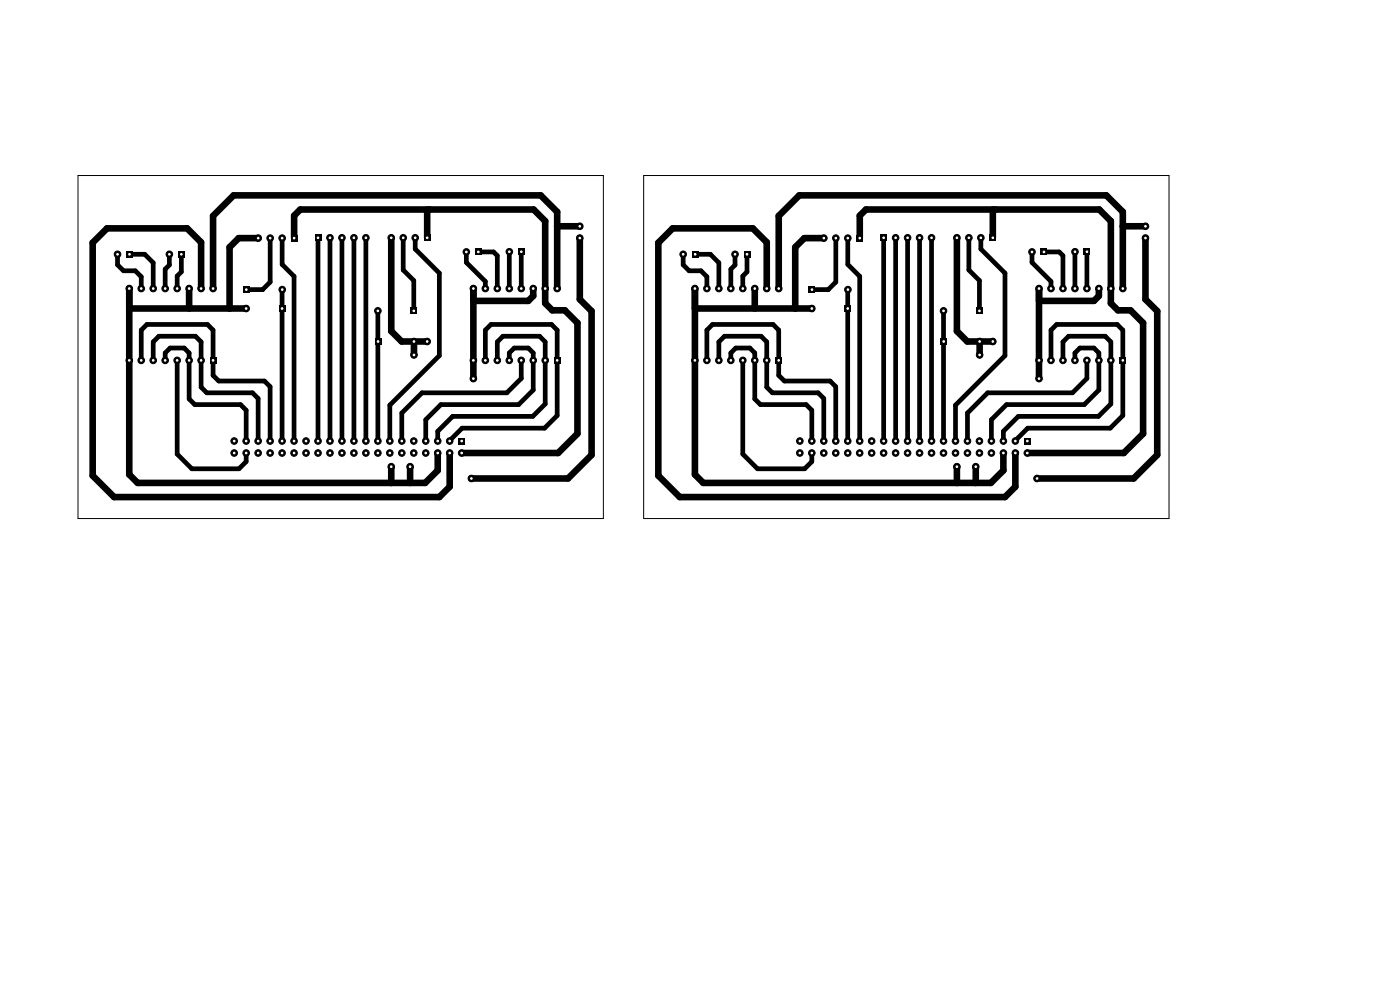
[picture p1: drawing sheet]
<svg xmlns="http://www.w3.org/2000/svg" width="297mm" height="210mm" viewBox="0 0 297 210" stroke-linecap="round" stroke-linejoin="round" font-family="sans-serif">
<g fill="#000">
<path d="M26.8 53.2h1.4v1.4h-1.4zM37.8 53.2h1.4v1.4h-1.4zM61.7 49.8h1.4v1.4h-1.4zM66.8 49.7h1.4v1.4h-1.4zM89.9 49.7h1.4v1.4h-1.4zM100.8 52.7h1.4v1.4h-1.4zM109.9 52.7h1.4v1.4h-1.4zM146.8 53.2h1.4v1.4h-1.4zM157.8 53.2h1.4v1.4h-1.4zM181.7 49.8h1.4v1.4h-1.4zM186.8 49.7h1.4v1.4h-1.4zM209.9 49.7h1.4v1.4h-1.4z"/>
<path d="M220.8 52.7h1.4v1.4h-1.4zM229.9 52.7h1.4v1.4h-1.4zM44.5 75.7h1.4v1.4h-1.4zM51.6 60.7h1.4v1.4h-1.4zM59.1 64.7h1.4v1.4h-1.4zM79.5 71.7h1.4v1.4h-1.4zM87.1 65.2h1.4v1.4h-1.4zM117.5 75.7h1.4v1.4h-1.4zM164.5 75.7h1.4v1.4h-1.4zM171.6 60.7h1.4v1.4h-1.4zM179.1 64.7h1.4v1.4h-1.4zM199.5 71.7h1.4v1.4h-1.4z"/>
<path d="M207.1 65.2h1.4v1.4h-1.4zM237.5 75.7h1.4v1.4h-1.4zM97.2 92.9h1.4v1.4h-1.4zM217.2 92.9h1.4v1.4h-1.4z"/>
</g>
<g fill="#000" stroke="#000" stroke-width=".21">
<circle cx="24.9" cy="53.9" r=".7"/>
<circle cx="35.9" cy="53.9" r=".7"/>
<circle cx="54.8" cy="50.5" r=".7"/>
<circle cx="57.3" cy="50.5" r=".7"/>
<circle cx="59.9" cy="50.5" r=".7"/>
<circle cx="70" cy="50.4" r=".7"/>
<circle cx="72.5" cy="50.4" r=".7"/>
<circle cx="75.1" cy="50.4" r=".7"/>
<circle cx="77.6" cy="50.4" r=".7"/>
<circle cx="83" cy="50.4" r=".7"/>
<circle cx="85.5" cy="50.4" r=".7"/>
<circle cx="88.1" cy="50.4" r=".7"/>
<circle cx="98.9" cy="53.4" r=".7"/>
<circle cx="108.1" cy="53.4" r=".7"/>
<circle cx="123" cy="48" r=".7"/>
<circle cx="123" cy="50.5" r=".7"/>
<circle cx="144.9" cy="53.9" r=".7"/>
<circle cx="155.9" cy="53.9" r=".7"/>
<circle cx="174.8" cy="50.5" r=".7"/>
<circle cx="177.3" cy="50.5" r=".7"/>
<circle cx="179.9" cy="50.5" r=".7"/>
<circle cx="190" cy="50.4" r=".7"/>
<circle cx="192.5" cy="50.4" r=".7"/>
<circle cx="195.1" cy="50.4" r=".7"/>
<circle cx="197.6" cy="50.4" r=".7"/>
<circle cx="203" cy="50.4" r=".7"/>
<circle cx="205.5" cy="50.4" r=".7"/>
<circle cx="208.1" cy="50.4" r=".7"/>
<circle cx="218.9" cy="53.4" r=".7"/>
<circle cx="228.1" cy="53.4" r=".7"/>
<circle cx="243" cy="48" r=".7"/>
<circle cx="243" cy="50.5" r=".7"/>
<circle cx="27.4" cy="61.2" r=".7"/>
<circle cx="27.4" cy="76.4" r=".7"/>
<circle cx="30" cy="76.4" r=".7"/>
<circle cx="30" cy="61.2" r=".7"/>
<circle cx="32.5" cy="61.2" r=".7"/>
<circle cx="32.5" cy="76.4" r=".7"/>
<circle cx="35" cy="61.2" r=".7"/>
<circle cx="35" cy="76.4" r=".7"/>
<circle cx="37.6" cy="76.4" r=".7"/>
<circle cx="37.6" cy="61.2" r=".7"/>
<circle cx="40.1" cy="61.2" r=".7"/>
<circle cx="40.1" cy="76.4" r=".7"/>
<circle cx="42.7" cy="61.2" r=".7"/>
<circle cx="42.7" cy="76.4" r=".7"/>
<circle cx="45.2" cy="61.2" r=".7"/>
<circle cx="52.2" cy="65.4" r=".7"/>
<circle cx="59.9" cy="61.4" r=".7"/>
<circle cx="80.2" cy="65.9" r=".7"/>
<circle cx="87.8" cy="75.3" r=".7"/>
<circle cx="87.8" cy="72.4" r=".7"/>
<circle cx="90.6" cy="72.4" r=".7"/>
<circle cx="100.4" cy="61.2" r=".7"/>
<circle cx="100.4" cy="76.4" r=".7"/>
<circle cx="103" cy="61.2" r=".7"/>
<circle cx="103" cy="76.4" r=".7"/>
<circle cx="105.5" cy="76.4" r=".7"/>
<circle cx="105.5" cy="61.2" r=".7"/>
<circle cx="108" cy="61.2" r=".7"/>
<circle cx="108" cy="76.4" r=".7"/>
<circle cx="110.6" cy="61.2" r=".7"/>
<circle cx="110.6" cy="76.4" r=".7"/>
<circle cx="113.1" cy="61.2" r=".7"/>
<circle cx="113.1" cy="76.4" r=".7"/>
<circle cx="115.7" cy="76.4" r=".7"/>
<circle cx="115.7" cy="61.2" r=".7"/>
<circle cx="118.2" cy="61.2" r=".7"/>
<circle cx="147.4" cy="76.4" r=".7"/>
<circle cx="147.4" cy="61.2" r=".7"/>
<circle cx="150" cy="76.4" r=".7"/>
<circle cx="150" cy="61.2" r=".7"/>
<circle cx="152.5" cy="76.4" r=".7"/>
<circle cx="152.5" cy="61.2" r=".7"/>
<circle cx="155" cy="76.4" r=".7"/>
<circle cx="155" cy="61.2" r=".7"/>
<circle cx="157.6" cy="61.2" r=".7"/>
<circle cx="157.6" cy="76.4" r=".7"/>
<circle cx="160.1" cy="61.2" r=".7"/>
<circle cx="160.1" cy="76.4" r=".7"/>
<circle cx="162.7" cy="76.4" r=".7"/>
<circle cx="162.7" cy="61.2" r=".7"/>
<circle cx="165.2" cy="61.2" r=".7"/>
<circle cx="172.2" cy="65.4" r=".7"/>
<circle cx="179.9" cy="61.4" r=".7"/>
<circle cx="200.2" cy="65.9" r=".7"/>
<circle cx="207.8" cy="75.3" r=".7"/>
<circle cx="207.8" cy="72.4" r=".7"/>
<circle cx="210.6" cy="72.4" r=".7"/>
<circle cx="220.4" cy="76.4" r=".7"/>
<circle cx="220.4" cy="61.2" r=".7"/>
<circle cx="223" cy="76.4" r=".7"/>
<circle cx="223" cy="61.2" r=".7"/>
<circle cx="225.5" cy="76.4" r=".7"/>
<circle cx="225.5" cy="61.2" r=".7"/>
<circle cx="228" cy="76.4" r=".7"/>
<circle cx="228" cy="61.2" r=".7"/>
<circle cx="230.6" cy="76.4" r=".7"/>
<circle cx="230.6" cy="61.2" r=".7"/>
<circle cx="233.1" cy="61.2" r=".7"/>
<circle cx="233.1" cy="76.4" r=".7"/>
<circle cx="235.7" cy="76.4" r=".7"/>
<circle cx="235.7" cy="61.2" r=".7"/>
<circle cx="238.2" cy="61.2" r=".7"/>
<circle cx="49.7" cy="96.1" r=".7"/>
<circle cx="49.7" cy="93.6" r=".7"/>
<circle cx="52.2" cy="96.1" r=".7"/>
<circle cx="52.2" cy="93.6" r=".7"/>
<circle cx="54.8" cy="96.1" r=".7"/>
<circle cx="54.8" cy="93.6" r=".7"/>
<circle cx="57.3" cy="93.6" r=".7"/>
<circle cx="57.3" cy="96.1" r=".7"/>
<circle cx="59.8" cy="96.1" r=".7"/>
<circle cx="59.8" cy="93.6" r=".7"/>
<circle cx="62.4" cy="96.1" r=".7"/>
<circle cx="62.4" cy="93.6" r=".7"/>
<circle cx="64.9" cy="93.6" r=".7"/>
<circle cx="64.9" cy="96.1" r=".7"/>
<circle cx="67.5" cy="96.1" r=".7"/>
<circle cx="67.5" cy="93.6" r=".7"/>
<circle cx="70" cy="96.1" r=".7"/>
<circle cx="70" cy="93.6" r=".7"/>
<circle cx="72.5" cy="93.6" r=".7"/>
<circle cx="72.5" cy="96.1" r=".7"/>
<circle cx="75.1" cy="96.1" r=".7"/>
<circle cx="75.1" cy="93.6" r=".7"/>
<circle cx="77.6" cy="93.6" r=".7"/>
<circle cx="77.6" cy="96.1" r=".7"/>
<circle cx="80.2" cy="93.6" r=".7"/>
<circle cx="80.2" cy="96.1" r=".7"/>
<circle cx="82.7" cy="93.6" r=".7"/>
<circle cx="82.7" cy="96.1" r=".7"/>
<circle cx="83" cy="99" r=".7"/>
<circle cx="85.2" cy="93.6" r=".7"/>
<circle cx="85.2" cy="96.1" r=".7"/>
<circle cx="87" cy="99" r=".7"/>
<circle cx="87.8" cy="93.6" r=".7"/>
<circle cx="87.8" cy="96.1" r=".7"/>
<circle cx="90.3" cy="96.1" r=".7"/>
<circle cx="90.3" cy="93.6" r=".7"/>
<circle cx="92.9" cy="96.1" r=".7"/>
<circle cx="92.9" cy="93.6" r=".7"/>
<circle cx="95.4" cy="93.6" r=".7"/>
<circle cx="95.4" cy="96.1" r=".7"/>
<circle cx="97.9" cy="96.1" r=".7"/>
<circle cx="100.4" cy="80.3" r=".7"/>
<circle cx="169.7" cy="93.6" r=".7"/>
<circle cx="169.7" cy="96.1" r=".7"/>
<circle cx="172.2" cy="96.1" r=".7"/>
<circle cx="172.2" cy="93.6" r=".7"/>
<circle cx="174.8" cy="93.6" r=".7"/>
<circle cx="174.8" cy="96.1" r=".7"/>
<circle cx="177.3" cy="93.6" r=".7"/>
<circle cx="177.3" cy="96.1" r=".7"/>
<circle cx="179.8" cy="93.6" r=".7"/>
<circle cx="179.8" cy="96.1" r=".7"/>
<circle cx="182.4" cy="93.6" r=".7"/>
<circle cx="182.4" cy="96.1" r=".7"/>
<circle cx="184.9" cy="93.6" r=".7"/>
<circle cx="184.9" cy="96.1" r=".7"/>
<circle cx="187.5" cy="96.1" r=".7"/>
<circle cx="187.5" cy="93.6" r=".7"/>
<circle cx="190" cy="93.6" r=".7"/>
<circle cx="190" cy="96.1" r=".7"/>
<circle cx="192.5" cy="96.1" r=".7"/>
<circle cx="192.5" cy="93.6" r=".7"/>
<circle cx="195.1" cy="93.6" r=".7"/>
<circle cx="195.1" cy="96.1" r=".7"/>
<circle cx="197.6" cy="96.1" r=".7"/>
<circle cx="197.6" cy="93.6" r=".7"/>
<circle cx="200.2" cy="96.1" r=".7"/>
<circle cx="200.2" cy="93.6" r=".7"/>
<circle cx="202.7" cy="96.1" r=".7"/>
<circle cx="202.7" cy="93.6" r=".7"/>
<circle cx="203" cy="99" r=".7"/>
<circle cx="205.2" cy="93.6" r=".7"/>
<circle cx="205.2" cy="96.1" r=".7"/>
<circle cx="207" cy="99" r=".7"/>
<circle cx="207.8" cy="93.6" r=".7"/>
<circle cx="207.8" cy="96.1" r=".7"/>
<circle cx="210.3" cy="93.6" r=".7"/>
<circle cx="210.3" cy="96.1" r=".7"/>
<circle cx="212.9" cy="96.1" r=".7"/>
<circle cx="212.9" cy="93.6" r=".7"/>
<circle cx="215.4" cy="93.6" r=".7"/>
<circle cx="215.4" cy="96.1" r=".7"/>
<circle cx="217.9" cy="96.1" r=".7"/>
<circle cx="220.4" cy="80.3" r=".7"/>
<circle cx="100" cy="101.5" r=".7"/>
<circle cx="220" cy="101.5" r=".7"/>
</g>
<g fill="none" stroke="#000" stroke-width="1">
<path d="M24.9 53.9v2.3l1.3 1.2h2.5l1.3 1.3v2.5M27.5 53.9h3.2l1.8 1.8v5.5M35.9 53.9v2.3l-.9 .9v4.1M38.5 53.9v3.8l-.9 .9v2.6M57.3 50.5v9.3l-1.6 1.6h-3.4M59.9 50.5v5.6l2.5 2.5v35M67.5 50.4v43.2M70 50.4v43.2M72.5 50.4v43.2M75.1 50.4v43.2M77.6 50.4v43.2M85.5 50.4v6.9l2.3 2.2v6.4"/>
<path d="M88.1 50.4v2.4l5.1 5.1v17.5l-10.5 10.5v7.7M98.9 53.4v2.3l4.1 4v1.5M101.5 53.4h3.2l.8 .8v7M108 53.4v7.8M108.1 53.4h-.1M110.6 53.4v7.8M110.6 53.4h.1M144.9 53.9v2.3l1.3 1.2h2.5l1.3 1.3v2.5M147.5 53.9h3.2l1.8 1.8v5.5M155.9 53.9v2.3l-.9 .9v4.1M158.5 53.9v3.8l-.9 .9v2.6M177.3 50.5v9.3l-1.6 1.6h-3.4"/>
<path d="M179.9 50.5v5.6l2.5 2.5v35M187.5 50.4v43.2M190 50.4v43.2M192.5 50.4v43.2M195.1 50.4v43.2M197.6 50.4v43.2M205.5 50.4v6.9l2.3 2.2v6.4M208.1 50.4v2.4l5.1 5.1v17.5l-10.5 10.5v7.7M218.9 53.4v2.3l4.1 4v1.5M221.5 53.4h3.2l.8 .8v7M228 53.4v7.8M228.1 53.4h-.1"/>
<path d="M230.6 53.4v7.8M230.6 53.4h.1M30 76.4v-6.4l1.2-1.2h12.8l1.2 1.2v9.6l1.2 1.2h9.7l1.2 1.2v11.6M32.5 76.4v-3.9l1.2-1.2h7.8l1.2 1.2v9.6l1.2 1.2h9.7l1.2 1.2v9.1M35 76.4v-1.5l1.1-1.1h3l1 1.1v9.7l1.2 1.2h9.7l1.2 1.2v6.6M37.6 76.4v19.9l3.1 3.1h10l1.5-1.5v-1.8M59.8 61.4v32.2M80.2 65.9v27.7M103 76.4v-6.4l1.2-1.2h12.8l1.2 1.2v18.2l-2.7 2.6h-17.5l-2.6 2.8M105.5 76.4v-3.9l1.2-1.2h7.8l1.2 1.2v13.2l-2.7 2.6h-17l-3.1 3.2v2.1M108 76.4v-1.5l1.1-1.1h3l1 1.1v7.8l-3.1 3.1h-16.5l-3.2 3.2v4.6M110.6 76.4v3.9l-3.1 3h-18l-4.3 4.3v6"/>
<path d="M150 76.4v-6.4l1.2-1.2h12.8l1.2 1.2v9.6l1.2 1.2h9.7l1.2 1.2v11.6M152.5 76.4v-3.9l1.2-1.2h7.8l1.2 1.2v9.6l1.2 1.2h9.7l1.2 1.2v9.1M155 76.4v-1.5l1.1-1.1h3l1 1.1v9.7l1.2 1.2h9.7l1.2 1.2v6.6M157.6 76.4v19.9l3.1 3.1h10l1.5-1.5v-1.8M179.8 61.4v32.2M200.2 65.9v27.7M223 76.4v-6.4l1.2-1.2h12.8l1.2 1.2v18.2l-2.7 2.6h-17.5l-2.6 2.8M225.5 76.4v-3.9l1.2-1.2h7.8l1.2 1.2v13.2l-2.7 2.6h-17l-3.1 3.2v2.1M228 76.4v-1.5l1.1-1.1h3l1 1.1v7.8l-3.1 3.1h-16.5l-3.2 3.2v4.6M230.6 76.4v3.9l-3.1 3h-18l-4.3 4.3v6"/>
</g>
<g fill="none" stroke="#000" stroke-width="1.4">
<path d="M54.8 50.5h-4.2l-1.9 1.9v13M62.4 50.5v-4.8l1.3-1.3h49.5l2.5 2.5v17.4l1.5 1.5h2.6l2.7 2.7v23.5l-4.1 4.1h-20.5M83 50.4v19.8l2.2 2.2h5.4M90.6 44.4v6M118.2 48h4.8M123 50.5v13l2.5 2.5v30.5l-5 5h-20.5M174.8 50.5h-4.2l-1.9 1.9v13M182.4 50.5v-4.8l1.3-1.3h49.5l2.5 2.5v17.4l1.5 1.5h2.6l2.7 2.7v23.5l-4.1 4.1h-20.5M203 50.4v19.8l2.2 2.2h5.4M210.6 44.4v6M238.2 48h4.8M243 50.5v13l2.5 2.5v30.5l-5 5h-20.5"/>
<path d="M27.4 61.2v39.5l1.8 1.7h61l2.7-2.6v-3.7M27.4 65.4h24.8M40.1 61.2v4.2M42.7 61.2v-9.8l-3-3h-17l-3 3.1v49.4l4.5 4.5h69l2.2-2.2v-7.1M45.2 61.2v-15.4l4.4-4.4h65.1l3.5 3.5v16.3M52.2 65.4h.1M87.8 75.3h.1M87.8 72.4v2.9M100.4 61.2v19.1M113.1 61.2v1.6l-1 1h-11.7M147.4 61.2v39.5l1.8 1.7h61l2.7-2.6v-3.7M147.4 65.4h24.8"/>
<path d="M160.1 61.2v4.2M162.7 61.2v-9.8l-3-3h-17l-3 3.1v49.4l4.5 4.5h69l2.2-2.2v-7.1M165.2 61.2v-15.4l4.4-4.4h65.1l3.5 3.5v16.3M172.2 65.4h.1M207.8 72.4v2.9M207.8 75.3h.1M220.4 61.2v19.1M233.1 61.2v1.6l-1 1h-11.7M83 99v3.4M87 99v3.4M203 99v3.4M207 99v3.4"/>
</g>
<path d="M16.5 37.2h111.5v72.8h-111.5zM136.5 37.2h111.5v72.8h-111.5z" fill="none" stroke="#000" stroke-width=".21"/>
<g fill="#fff" stroke="#fff" stroke-width=".21">
<circle cx="243" cy="48" r=".18"/>
<circle cx="123" cy="48" r=".18"/>
<circle cx="123" cy="50.5" r=".17"/>
<circle cx="220.4" cy="80.3" r=".17"/>
<circle cx="203" cy="99" r=".17"/>
<circle cx="90.6" cy="72.4" r=".17"/>
<circle cx="243" cy="50.5" r=".17"/>
<circle cx="100" cy="101.5" r=".18"/>
<circle cx="207" cy="99" r=".17"/>
<circle cx="83" cy="99" r=".17"/>
<circle cx="87.8" cy="75.3" r=".18"/>
<circle cx="100.4" cy="80.3" r=".17"/>
<circle cx="87" cy="99" r=".18"/>
<circle cx="207.8" cy="75.3" r=".18"/>
<circle cx="210.6" cy="72.4" r=".17"/>
<circle cx="220" cy="101.5" r=".18"/>
<circle cx="217.9" cy="93.6" r=".17"/>
<circle cx="217.9" cy="96.1" r=".17"/>
<circle cx="215.4" cy="93.6" r=".17"/>
<circle cx="215.4" cy="96.1" r=".17"/>
<circle cx="212.9" cy="93.6" r=".17"/>
<circle cx="212.9" cy="96.1" r=".17"/>
<circle cx="210.3" cy="93.6" r=".17"/>
<circle cx="210.3" cy="96.1" r=".17"/>
<circle cx="207.8" cy="93.6" r=".17"/>
<circle cx="207.8" cy="96.1" r=".17"/>
<circle cx="205.2" cy="93.6" r=".17"/>
<circle cx="205.2" cy="96.1" r=".17"/>
<circle cx="202.7" cy="93.6" r=".17"/>
<circle cx="202.7" cy="96.1" r=".17"/>
<circle cx="200.2" cy="93.6" r=".17"/>
<circle cx="200.2" cy="96.1" r=".17"/>
<circle cx="197.6" cy="93.6" r=".17"/>
<circle cx="197.6" cy="96.1" r=".17"/>
<circle cx="195.1" cy="93.6" r=".17"/>
<circle cx="195.1" cy="96.1" r=".17"/>
<circle cx="192.5" cy="93.6" r=".17"/>
<circle cx="192.5" cy="96.1" r=".17"/>
<circle cx="190" cy="93.6" r=".17"/>
<circle cx="190" cy="96.1" r=".17"/>
<circle cx="187.5" cy="93.6" r=".17"/>
<circle cx="187.5" cy="96.1" r=".17"/>
<circle cx="184.9" cy="93.6" r=".17"/>
<circle cx="184.9" cy="96.1" r=".17"/>
<circle cx="182.4" cy="93.6" r=".17"/>
<circle cx="182.4" cy="96.1" r=".17"/>
<circle cx="179.8" cy="93.6" r=".17"/>
<circle cx="179.8" cy="96.1" r=".17"/>
<circle cx="177.3" cy="93.6" r=".17"/>
<circle cx="177.3" cy="96.1" r=".17"/>
<circle cx="174.8" cy="93.6" r=".17"/>
<circle cx="174.8" cy="96.1" r=".17"/>
<circle cx="172.2" cy="93.6" r=".17"/>
<circle cx="172.2" cy="96.1" r=".17"/>
<circle cx="169.7" cy="93.6" r=".17"/>
<circle cx="169.7" cy="96.1" r=".17"/>
<circle cx="230.6" cy="53.4" r=".17"/>
<circle cx="228.1" cy="53.4" r=".17"/>
<circle cx="80.2" cy="72.4" r=".17"/>
<circle cx="87.8" cy="72.4" r=".17"/>
<circle cx="118.2" cy="76.4" r=".18"/>
<circle cx="115.7" cy="76.4" r=".18"/>
<circle cx="113.1" cy="76.4" r=".18"/>
<circle cx="110.6" cy="76.4" r=".18"/>
<circle cx="108" cy="76.4" r=".18"/>
<circle cx="105.5" cy="76.4" r=".18"/>
<circle cx="103" cy="76.4" r=".18"/>
<circle cx="100.4" cy="76.4" r=".18"/>
<circle cx="118.2" cy="61.2" r=".18"/>
<circle cx="115.7" cy="61.2" r=".18"/>
<circle cx="113.1" cy="61.2" r=".18"/>
<circle cx="110.6" cy="61.2" r=".18"/>
<circle cx="108" cy="61.2" r=".18"/>
<circle cx="105.5" cy="61.2" r=".18"/>
<circle cx="103" cy="61.2" r=".18"/>
<circle cx="100.4" cy="61.2" r=".18"/>
<circle cx="165.2" cy="76.4" r=".18"/>
<circle cx="162.7" cy="76.4" r=".18"/>
<circle cx="160.1" cy="76.4" r=".18"/>
<circle cx="157.6" cy="76.4" r=".18"/>
<circle cx="155" cy="76.4" r=".18"/>
<circle cx="152.5" cy="76.4" r=".18"/>
<circle cx="150" cy="76.4" r=".18"/>
<circle cx="147.4" cy="76.4" r=".18"/>
<circle cx="165.2" cy="61.2" r=".18"/>
<circle cx="162.7" cy="61.2" r=".18"/>
<circle cx="160.1" cy="61.2" r=".18"/>
<circle cx="157.6" cy="61.2" r=".18"/>
<circle cx="155" cy="61.2" r=".18"/>
<circle cx="152.5" cy="61.2" r=".18"/>
<circle cx="150" cy="61.2" r=".18"/>
<circle cx="147.4" cy="61.2" r=".18"/>
<circle cx="52.3" cy="61.4" r=".17"/>
<circle cx="59.9" cy="61.4" r=".17"/>
<circle cx="221.5" cy="53.4" r=".17"/>
<circle cx="218.9" cy="53.4" r=".17"/>
<circle cx="179.8" cy="65.4" r=".18"/>
<circle cx="172.2" cy="65.4" r=".18"/>
<circle cx="90.6" cy="50.4" r=".17"/>
<circle cx="88.1" cy="50.4" r=".17"/>
<circle cx="85.5" cy="50.4" r=".17"/>
<circle cx="83" cy="50.4" r=".17"/>
<circle cx="101.5" cy="53.4" r=".17"/>
<circle cx="98.9" cy="53.4" r=".17"/>
<circle cx="67.5" cy="50.4" r=".17"/>
<circle cx="70" cy="50.4" r=".17"/>
<circle cx="72.5" cy="50.4" r=".17"/>
<circle cx="75.1" cy="50.4" r=".17"/>
<circle cx="77.6" cy="50.4" r=".17"/>
<circle cx="207.8" cy="65.9" r=".17"/>
<circle cx="200.2" cy="65.9" r=".17"/>
<circle cx="158.5" cy="53.9" r=".17"/>
<circle cx="155.9" cy="53.9" r=".17"/>
<circle cx="147.5" cy="53.9" r=".17"/>
<circle cx="144.9" cy="53.9" r=".17"/>
<circle cx="27.5" cy="53.9" r=".17"/>
<circle cx="24.9" cy="53.9" r=".17"/>
<circle cx="210.6" cy="50.4" r=".17"/>
<circle cx="208.1" cy="50.4" r=".17"/>
<circle cx="205.5" cy="50.4" r=".17"/>
<circle cx="203" cy="50.4" r=".17"/>
<circle cx="200.2" cy="72.4" r=".17"/>
<circle cx="207.8" cy="72.4" r=".17"/>
<circle cx="38.5" cy="53.9" r=".18"/>
<circle cx="35.9" cy="53.9" r=".18"/>
<circle cx="172.3" cy="61.4" r=".17"/>
<circle cx="179.9" cy="61.4" r=".17"/>
<circle cx="187.5" cy="50.4" r=".17"/>
<circle cx="190" cy="50.4" r=".17"/>
<circle cx="192.5" cy="50.4" r=".17"/>
<circle cx="195.1" cy="50.4" r=".17"/>
<circle cx="197.6" cy="50.4" r=".17"/>
<circle cx="97.9" cy="93.6" r=".17"/>
<circle cx="97.9" cy="96.1" r=".17"/>
<circle cx="95.4" cy="93.6" r=".17"/>
<circle cx="95.4" cy="96.1" r=".17"/>
<circle cx="92.9" cy="93.6" r=".17"/>
<circle cx="92.9" cy="96.1" r=".17"/>
<circle cx="90.3" cy="93.6" r=".17"/>
<circle cx="90.3" cy="96.1" r=".17"/>
<circle cx="87.8" cy="93.6" r=".17"/>
<circle cx="87.8" cy="96.1" r=".17"/>
<circle cx="85.2" cy="93.6" r=".17"/>
<circle cx="85.2" cy="96.1" r=".17"/>
<circle cx="82.7" cy="93.6" r=".17"/>
<circle cx="82.7" cy="96.1" r=".17"/>
<circle cx="80.2" cy="93.6" r=".17"/>
<circle cx="80.2" cy="96.1" r=".17"/>
<circle cx="77.6" cy="93.6" r=".17"/>
<circle cx="77.6" cy="96.1" r=".17"/>
<circle cx="75.1" cy="93.6" r=".17"/>
<circle cx="75.1" cy="96.1" r=".17"/>
<circle cx="72.5" cy="93.6" r=".17"/>
<circle cx="72.5" cy="96.1" r=".17"/>
<circle cx="70" cy="93.6" r=".17"/>
<circle cx="70" cy="96.1" r=".17"/>
<circle cx="67.5" cy="93.6" r=".17"/>
<circle cx="67.5" cy="96.1" r=".17"/>
<circle cx="64.9" cy="93.6" r=".17"/>
<circle cx="64.9" cy="96.1" r=".17"/>
<circle cx="62.4" cy="93.6" r=".17"/>
<circle cx="62.4" cy="96.1" r=".17"/>
<circle cx="59.8" cy="93.6" r=".17"/>
<circle cx="59.8" cy="96.1" r=".17"/>
<circle cx="57.3" cy="93.6" r=".17"/>
<circle cx="57.3" cy="96.1" r=".17"/>
<circle cx="54.8" cy="93.6" r=".17"/>
<circle cx="54.8" cy="96.1" r=".17"/>
<circle cx="52.2" cy="93.6" r=".17"/>
<circle cx="52.2" cy="96.1" r=".17"/>
<circle cx="49.7" cy="93.6" r=".17"/>
<circle cx="49.7" cy="96.1" r=".17"/>
<circle cx="87.8" cy="65.9" r=".17"/>
<circle cx="80.2" cy="65.9" r=".17"/>
<circle cx="45.2" cy="76.4" r=".18"/>
<circle cx="42.7" cy="76.4" r=".18"/>
<circle cx="40.1" cy="76.4" r=".18"/>
<circle cx="37.6" cy="76.4" r=".18"/>
<circle cx="35" cy="76.4" r=".18"/>
<circle cx="32.5" cy="76.4" r=".18"/>
<circle cx="30" cy="76.4" r=".18"/>
<circle cx="27.4" cy="76.4" r=".18"/>
<circle cx="45.2" cy="61.2" r=".18"/>
<circle cx="42.7" cy="61.2" r=".18"/>
<circle cx="40.1" cy="61.2" r=".18"/>
<circle cx="37.6" cy="61.2" r=".18"/>
<circle cx="35" cy="61.2" r=".18"/>
<circle cx="32.5" cy="61.2" r=".18"/>
<circle cx="30" cy="61.2" r=".18"/>
<circle cx="27.4" cy="61.2" r=".18"/>
<circle cx="62.4" cy="50.5" r=".18"/>
<circle cx="59.9" cy="50.5" r=".18"/>
<circle cx="57.3" cy="50.5" r=".18"/>
<circle cx="54.8" cy="50.5" r=".18"/>
<circle cx="238.2" cy="76.4" r=".18"/>
<circle cx="235.7" cy="76.4" r=".18"/>
<circle cx="233.1" cy="76.4" r=".18"/>
<circle cx="230.6" cy="76.4" r=".18"/>
<circle cx="228" cy="76.4" r=".18"/>
<circle cx="225.5" cy="76.4" r=".18"/>
<circle cx="223" cy="76.4" r=".18"/>
<circle cx="220.4" cy="76.4" r=".18"/>
<circle cx="238.2" cy="61.2" r=".18"/>
<circle cx="235.7" cy="61.2" r=".18"/>
<circle cx="233.1" cy="61.2" r=".18"/>
<circle cx="230.6" cy="61.2" r=".18"/>
<circle cx="228" cy="61.2" r=".18"/>
<circle cx="225.5" cy="61.2" r=".18"/>
<circle cx="223" cy="61.2" r=".18"/>
<circle cx="220.4" cy="61.2" r=".18"/>
<circle cx="110.6" cy="53.4" r=".17"/>
<circle cx="108.1" cy="53.4" r=".17"/>
<circle cx="182.4" cy="50.5" r=".18"/>
<circle cx="179.9" cy="50.5" r=".18"/>
<circle cx="177.3" cy="50.5" r=".18"/>
<circle cx="174.8" cy="50.5" r=".18"/>
<circle cx="59.8" cy="65.4" r=".18"/>
<circle cx="52.2" cy="65.4" r=".18"/>
</g>
</svg>
